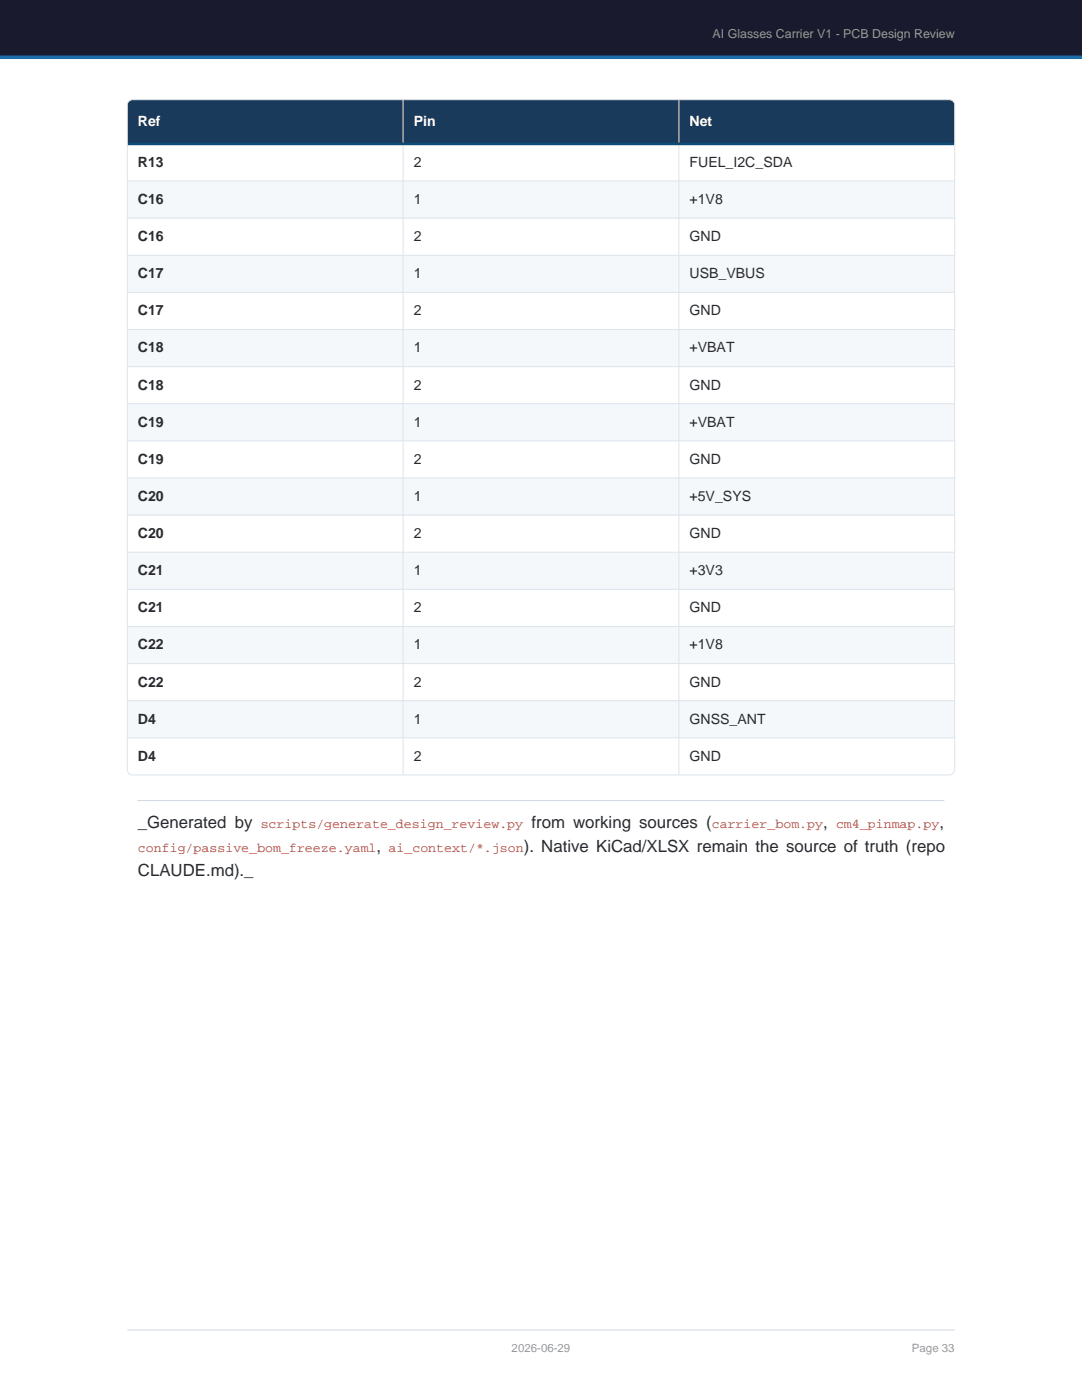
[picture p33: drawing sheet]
<svg xmlns="http://www.w3.org/2000/svg" width="216mm" height="279mm" viewBox="0 0 216 279" stroke-linecap="round" stroke-linejoin="round" font-family="sans-serif">
<defs><g id="words">
<g font-size="3.4" fill="#2c2c2c">
<text x="27.5" y="165.2">_Generated by</text>
<text x="106" y="165.2">from working sources (</text>
<text x="164.3" y="165.2">,</text>
<text x="187.5" y="165.2">,</text>
<text x="75.1" y="170">,</text>
<text x="104.5" y="170">). Native KiCad/XLSX remain the source of truth (repo</text>
<text x="27.5" y="174.8">CLAUDE.md)._</text>
</g>
<g font-size="2.8" fill="#fff">
<text x="27.5" y="25.2">Ref</text>
<text x="82.5" y="25.2">Pin</text>
<text x="137.6" y="25.2">Net</text>
</g>
<g font-size="2.8" fill="#2c2c2c">
<text x="27.5" y="33.3">R13</text>
<text x="82.5" y="33.3">2</text>
<text x="137.6" y="33.3">FUEL_I2C_SDA</text>
<text x="27.5" y="40.7">C16</text>
<text x="82.5" y="40.7">1</text>
<text x="137.6" y="40.7">+1V8</text>
<text x="27.5" y="48.1">C16</text>
<text x="82.5" y="48.1">2</text>
<text x="137.6" y="48.1">GND</text>
<text x="27.5" y="55.5">C17</text>
<text x="82.5" y="55.5">1</text>
<text x="137.6" y="55.5">USB_VBUS</text>
<text x="27.5" y="62.9">C17</text>
<text x="82.5" y="62.9">2</text>
<text x="137.6" y="62.9">GND</text>
<text x="27.5" y="70.3">C18</text>
<text x="82.5" y="70.3">1</text>
<text x="137.6" y="70.3">+VBAT</text>
<text x="27.5" y="77.8">C18</text>
<text x="82.5" y="77.8">2</text>
<text x="137.6" y="77.8">GND</text>
<text x="27.5" y="85.2">C19</text>
<text x="82.5" y="85.2">1</text>
<text x="137.6" y="85.2">+VBAT</text>
<text x="27.5" y="92.6">C19</text>
<text x="82.5" y="92.6">2</text>
<text x="137.6" y="92.6">GND</text>
<text x="27.5" y="100">C20</text>
<text x="82.5" y="100">1</text>
<text x="137.6" y="100">+5V_SYS</text>
<text x="27.5" y="107.4">C20</text>
<text x="82.5" y="107.4">2</text>
<text x="137.6" y="107.4">GND</text>
<text x="27.5" y="114.8">C21</text>
<text x="82.5" y="114.8">1</text>
<text x="137.6" y="114.8">+3V3</text>
<text x="27.5" y="122.2">C21</text>
<text x="82.5" y="122.2">2</text>
<text x="137.6" y="122.2">GND</text>
<text x="27.5" y="129.6">C22</text>
<text x="82.5" y="129.6">1</text>
<text x="137.6" y="129.6">+1V8</text>
<text x="27.5" y="137">C22</text>
<text x="82.5" y="137">2</text>
<text x="137.6" y="137">GND</text>
<text x="27.5" y="144.4">D4</text>
<text x="82.5" y="144.4">1</text>
<text x="137.6" y="144.4">GNSS_ANT</text>
<text x="27.5" y="151.8">D4</text>
<text x="82.5" y="151.8">2</text>
<text x="137.6" y="151.8">GND</text>
</g>
<g font-size="2.6" fill="#c0392b">
<text x="52" y="165.2">scripts/generate_design_review.py</text>
<text x="142" y="165.2">carrier_bom.py</text>
<text x="166.8" y="165.2">cm4_pinmap.py</text>
<text x="27.5" y="170">config/passive_bom_freeze.yaml</text>
<text x="77.5" y="170">ai_context/*.json</text>
</g>
<text font-size="2.5" fill="#89a" x="142.2" y="7.6">AI Glasses Carrier V1 - PCB Design Review</text>
<g font-size="2.3" fill="#999">
<text x="102.1" y="269.7">2026-06-29</text>
<text x="182" y="269.7">Page 33</text>
</g>
</g></defs>
<path d="M0 0h215.9v11.4h-215.9z" fill-rule="evenodd" fill="#1a1a2e"/>
<path d="M0 11.4h215.9" fill="none" stroke="#1b6ca8" stroke-width=".71" stroke-linecap="butt"/>
<path d="M25.4 265.4h165.1" fill="none" stroke="#d0d8e0" stroke-width=".2"/>
<path d="M25.4 19.9h165.1v8.8h-165.1z" fill-rule="evenodd" fill="#1a3a5c"/>
<g fill="#f4f8fb">
<path d="M25.4 36.1h165.1v7.4h-165.1z" fill-rule="evenodd"/>
<path d="M25.4 50.9h165.1v7.4h-165.1z" fill-rule="evenodd"/>
<path d="M25.4 65.8h165.1v7.4h-165.1z" fill-rule="evenodd"/>
<path d="M25.4 80.6h165.1v7.4h-165.1z" fill-rule="evenodd"/>
<path d="M25.4 95.4h165.1v7.4h-165.1z" fill-rule="evenodd"/>
<path d="M25.4 110.2h165.1v7.4h-165.1z" fill-rule="evenodd"/>
<path d="M25.4 125h165.1v7.4h-165.1z" fill-rule="evenodd"/>
<path d="M25.4 139.8h165.1v7.4h-165.1z" fill-rule="evenodd"/>
</g>
<g fill="none" stroke="#dde4ea" stroke-width=".2">
<path d="M80.4 19.9v134.8M135.5 19.9v134.8M25.4 28.7v-7.7l.3-.8 .8-.3h162.9l.8 .3 .3 .8v7.7M25.4 28.7v124.9l.3 .7 .8 .4h162.9l.6-.2 .4-.4 .1-.5v-124.9M25.4 28.7h165.1M25.4 36.1h165.1M25.4 43.5h165.1M25.4 50.9h165.1M25.4 58.3h165.1M25.4 65.8h165.1M25.4 73.2h165.1M25.4 80.6h165.1"/>
<path d="M25.4 88h165.1M25.4 95.4h165.1M25.4 102.8h165.1M25.4 110.2h165.1M25.4 117.6h165.1M25.4 125h165.1M25.4 132.4h165.1M25.4 139.8h165.1M25.4 147.2h165.1"/>
</g>
<path d="M25.4 28.7h165.1" fill="none" stroke="#0f4c75" stroke-width=".53"/>
<path d="M27.5 159.8h160.9" fill="none" stroke="#d0d8e0" stroke-width=".2"/>
<use href="#words"/>
</svg>
